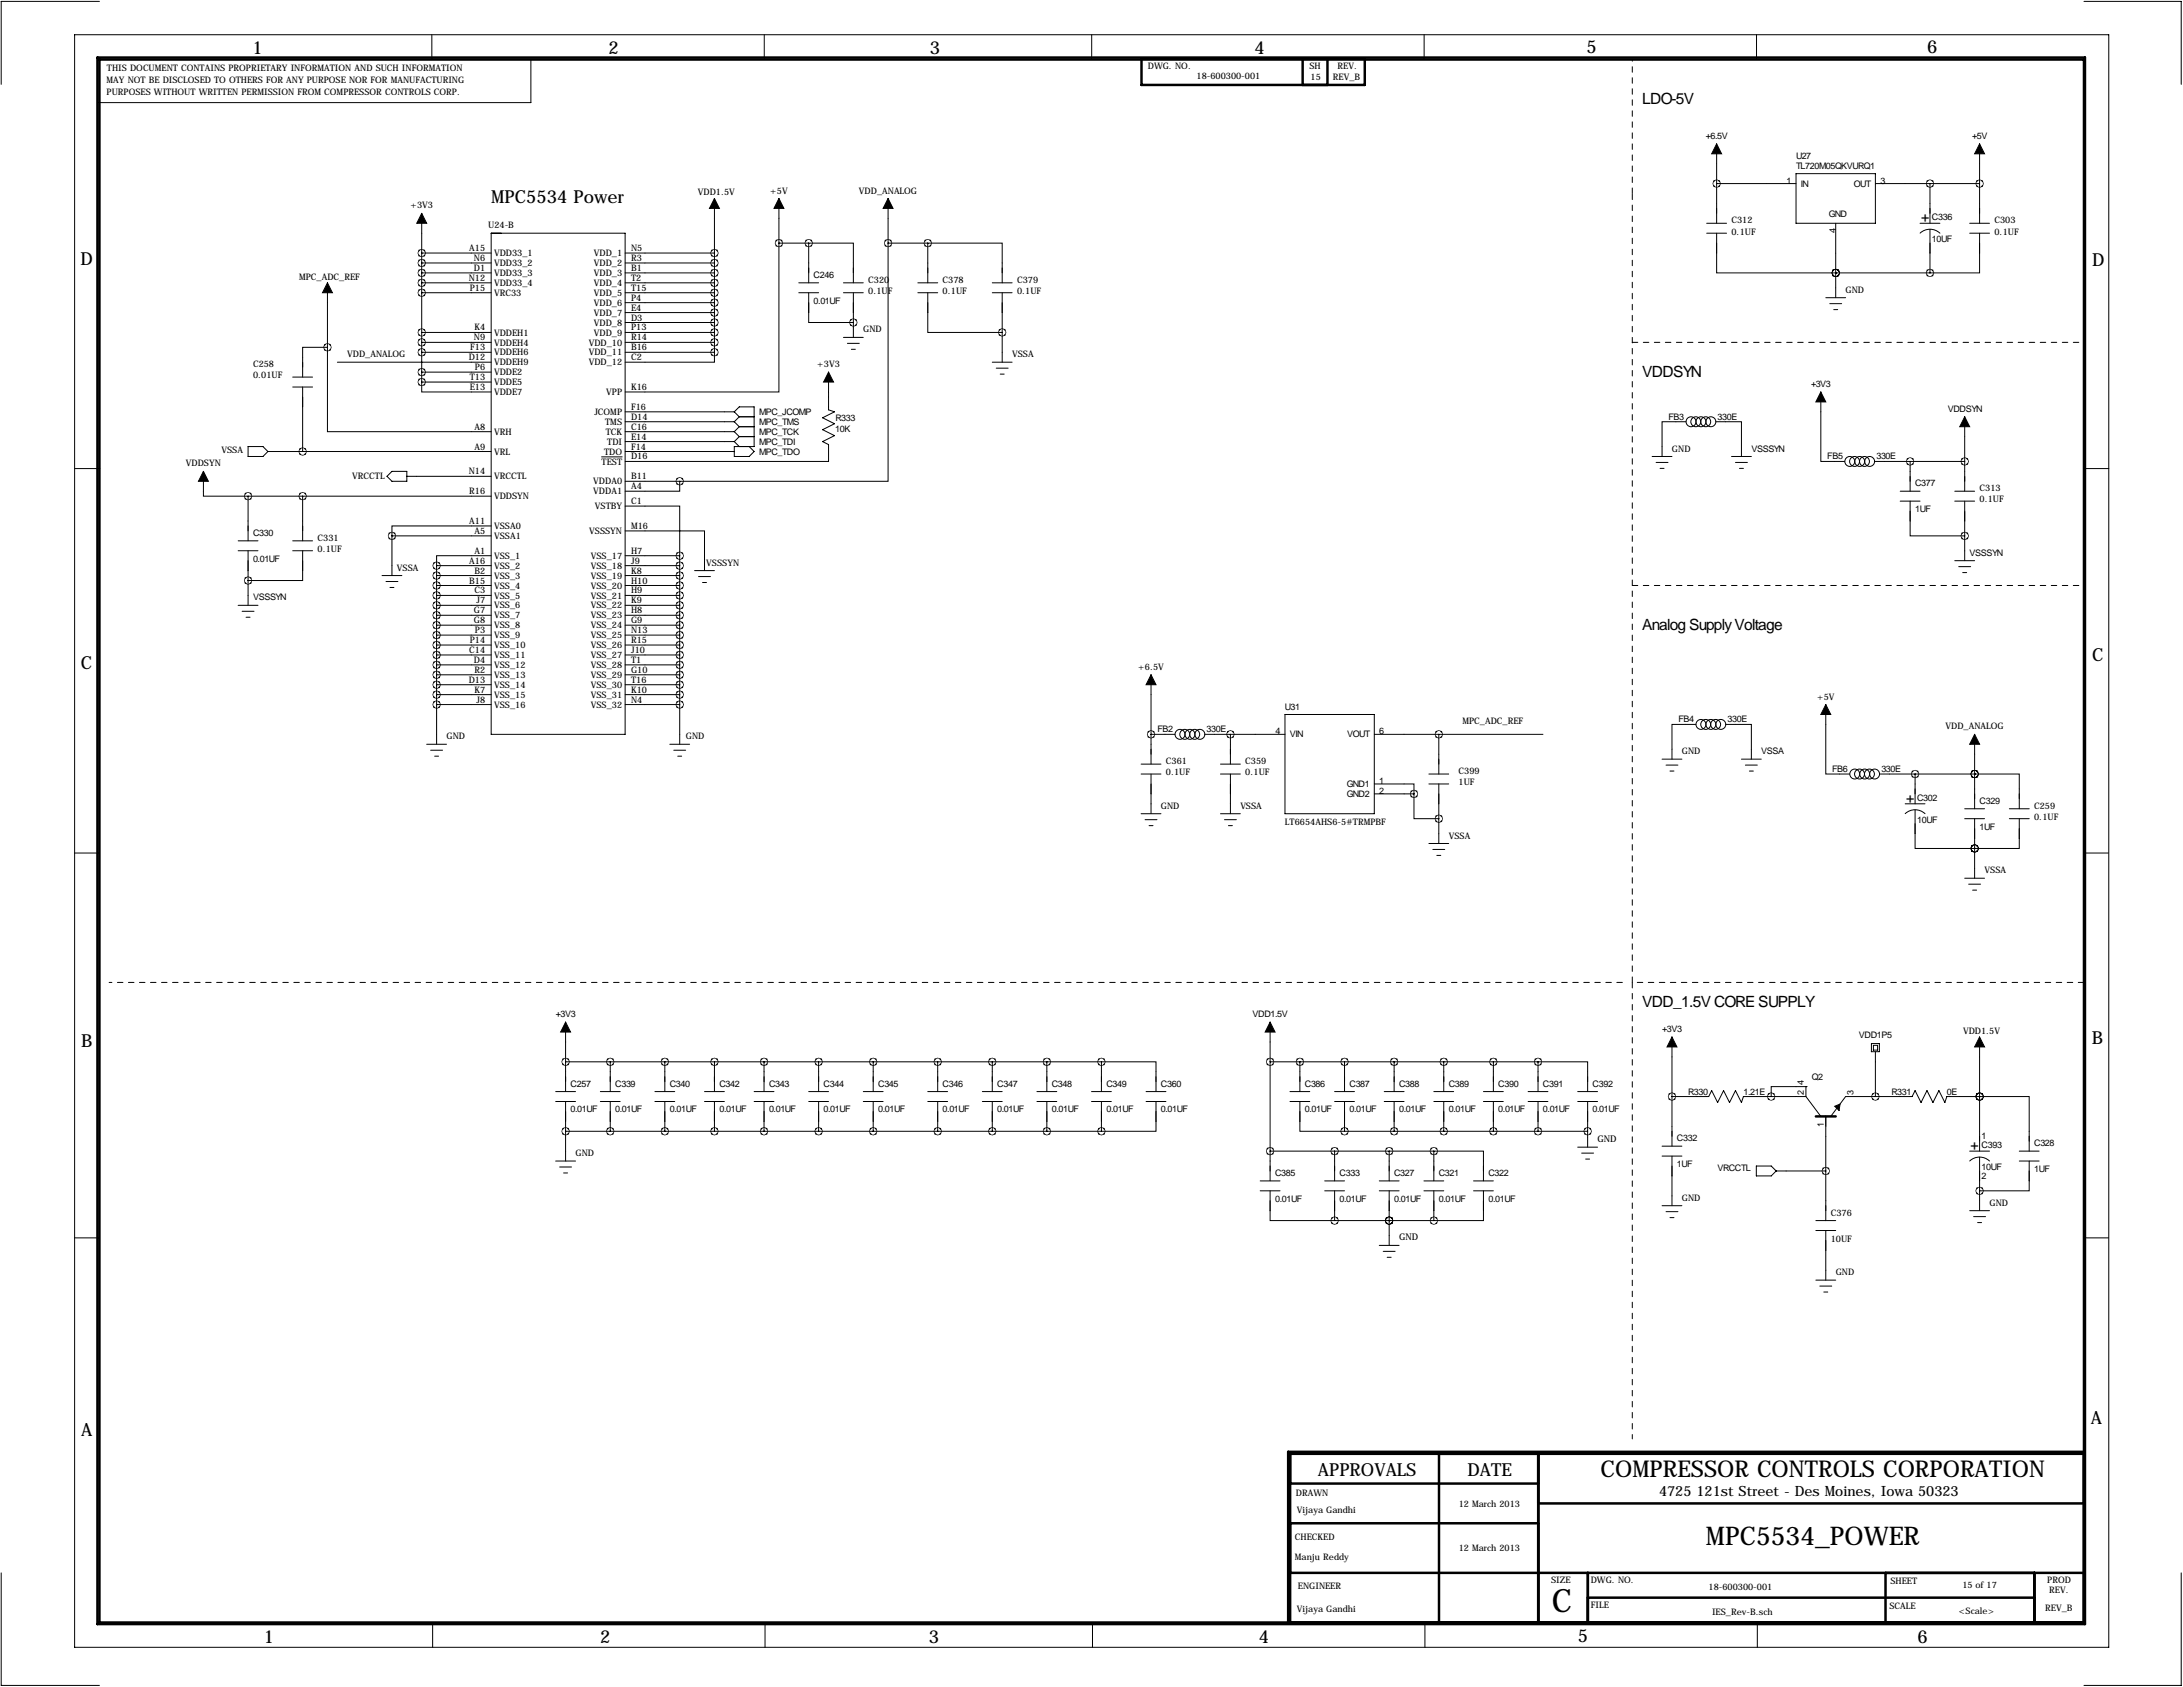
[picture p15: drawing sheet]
<svg xmlns="http://www.w3.org/2000/svg" width="559mm" height="432mm" viewBox="0 0 559 432" stroke-linecap="round" stroke-linejoin="round" font-family="sans-serif">
<defs><g id="words">
<text font-size="8.2" x="397.2" y="412.6">C</text>
<text font-size="6.6" x="436.7" y="395.5">MPC5534_POWER</text>
<text font-size="5.9" x="409.7" y="378">COMPRESSOR CONTROLS CORPORATION</text>
<g font-size="4.6">
<text x="64.6" y="13.7">1</text>
<text x="155.8" y="13.7">2</text>
<text x="238" y="13.7">3</text>
<text x="321.1" y="13.7">4</text>
<text x="406.1" y="13.5">5</text>
<text x="493.3" y="13.5">6</text>
<text x="125.7" y="52.1">MPC5534 Power</text>
<text x="20.6" y="67.9">D</text>
<text x="535.6" y="68.1">D</text>
<text x="20.7" y="171.1">C</text>
<text x="535.5" y="169.2">C</text>
<text x="20.8" y="268.1">B</text>
<text x="535.4" y="267.2">B</text>
<text x="535.2" y="364.5">A</text>
<text x="20.8" y="367.5">A</text>
<text x="337.3" y="377.7">APPROVALS</text>
<text x="375.7" y="377.7">DATE</text>
<text x="67.5" y="420.6">1</text>
<text x="153.6" y="420.6">2</text>
<text x="237.8" y="420.6">3</text>
<text x="322.2" y="420.5">4</text>
<text x="403.9" y="420.4">5</text>
<text x="490.9" y="420.6">6</text>
</g>
<g font-size="4">
<text x="420.4" y="26.7">LDO-5V</text>
<text x="420.4" y="96.5">VDDSYN</text>
<text x="420.4" y="161.3">Analog Supply Voltage</text>
<text x="420.4" y="257.8">VDD_1.5V CORE SUPPLY</text>
</g>
<g font-size="3.6">
<text x="491.7" y="56.9">+</text>
<text x="487.9" y="205.5">+</text>
<text x="504.4" y="294.4">+</text>
<text x="424.7" y="383">4725 121st Street - Des Moines, Iowa 50323</text>
</g>
<g font-size="2.4">
<text x="408.9" y="292.4">GND</text>
<text x="358.1" y="317.5">GND</text>
</g>
<g font-size="2.3">
<text x="293.8" y="17.6">DWG. NO.</text>
<text x="335.2" y="17.7">SH</text>
<text x="342.4" y="17.8">REV.</text>
<text x="27.3" y="21.1">MAY NOT BE DISCLOSED TO OTHERS FOR ANY PURPOSE NOR FOR MANUFACTURING</text>
<text x="27.4" y="18.3">THIS DOCUMENT CONTAINS PROPRIETARY INFORMATION AND SUCH INFORMATION</text>
<text x="306.3" y="20.1">18-600300-001</text>
<text x="335.5" y="20.4">15</text>
<text x="341.2" y="20.4">REV_B</text>
<text x="27.3" y="24.2">PURPOSES WITHOUT WRITTEN PERMISSION FROM COMPRESSOR CONTROLS CORP.</text>
<text x="436.7" y="35.6">+6.5V</text>
<text x="504.8" y="35.6">+5V</text>
<text x="459.7" y="40.6">U27</text>
<text x="457.3" y="47">1</text>
<text x="459.7" y="43.2">TL720M05QKVURQ1</text>
<text x="461" y="47.8">IN</text>
<text x="474.6" y="47.8">OUT</text>
<text x="481.3" y="47">3</text>
<text x="105.1" y="53.3">+3V3</text>
<text x="178.6" y="50">VDD1.5V</text>
<text x="197.2" y="49.5">+5V</text>
<text x="219.9" y="49.5">VDD_ANALOG</text>
<text x="125" y="58.4">U24-B</text>
<text x="443.2" y="57.1">C312</text>
<text x="468.1" y="55.6">GND</text>
<text x="469.9" y="59.6" transform="rotate(-90 469.9 59.6)">4</text>
<text x="494.5" y="56.4">C336</text>
<text x="510.5" y="57.1">C303</text>
<text x="120.1" y="64.3">A15</text>
<text x="126.5" y="65.6">VDD33_1</text>
<text x="152" y="65.6">VDD_1</text>
<text x="161.5" y="64.3">N5</text>
<text x="443.2" y="60">0.1UF</text>
<text x="494.5" y="62">10UF</text>
<text x="510.5" y="60">0.1UF</text>
<text x="76.6" y="71.6">MPC_ADC_REF</text>
<text x="120" y="71.9">N12</text>
<text x="121.3" y="66.8">N6</text>
<text x="121.3" y="69.3">D1</text>
<text x="126.5" y="68.1">VDD33_2</text>
<text x="126.5" y="70.7">VDD33_3</text>
<text x="152" y="68.1">VDD_2</text>
<text x="152" y="70.7">VDD_3</text>
<text x="161.5" y="66.8">R3</text>
<text x="161.5" y="69.3">B1</text>
<text x="161.5" y="71.9">T2</text>
<text x="208.3" y="71.1">C246</text>
<text x="120.3" y="74.4">P15</text>
<text x="126.5" y="73.2">VDD33_4</text>
<text x="126.5" y="75.7">VRC33</text>
<text x="152" y="73.2">VDD_4</text>
<text x="152" y="75.7">VDD_5</text>
<text x="161.5" y="74.4">T15</text>
<text x="161.5" y="77">P4</text>
<text x="208.3" y="77.7">0.01UF</text>
<text x="222.2" y="72.4">C320</text>
<text x="222.2" y="75.3">0.1UF</text>
<text x="241.3" y="72.4">C378</text>
<text x="241.3" y="75.3">0.1UF</text>
<text x="260.3" y="72.4">C379</text>
<text x="260.3" y="75.3">0.1UF</text>
<text x="472.4" y="74.9">GND</text>
<text x="152" y="78.3">VDD_6</text>
<text x="152" y="80.8">VDD_7</text>
<text x="152" y="83.4">VDD_8</text>
<text x="161.5" y="79.5">E4</text>
<text x="161.5" y="82">D3</text>
<text x="120.4" y="89.7">F13</text>
<text x="121.3" y="87.1">N9</text>
<text x="121.4" y="84.6">K4</text>
<text x="126.5" y="85.9">VDDEH1</text>
<text x="126.5" y="88.4">VDDEH4</text>
<text x="150.7" y="88.4">VDD_10</text>
<text x="152" y="85.9">VDD_9</text>
<text x="161.5" y="84.6">P13</text>
<text x="161.5" y="87.1">R14</text>
<text x="161.5" y="89.7">B16</text>
<text x="221" y="85.1">GND</text>
<text x="64.8" y="94">C258</text>
<text x="88.9" y="91.4">VDD_ANALOG</text>
<text x="120" y="92.2">D12</text>
<text x="121.6" y="94.7">P6</text>
<text x="126.5" y="91">VDDEH6</text>
<text x="126.5" y="93.5">VDDEH9</text>
<text x="150.7" y="91">VDD_11</text>
<text x="150.7" y="93.5">VDD_12</text>
<text x="161.5" y="92.2">C2</text>
<text x="209.2" y="94">+3V3</text>
<text x="259.1" y="91.4">VSSA</text>
<text x="64.8" y="96.9">0.01UF</text>
<text x="120.3" y="97.3">T13</text>
<text x="120.3" y="99.8">E13</text>
<text x="126.5" y="96.1">VDDE2</text>
<text x="126.5" y="98.6">VDDE5</text>
<text x="126.5" y="101.1">VDDE7</text>
<text x="155.2" y="101.1">VPP</text>
<text x="161.5" y="99.8">K16</text>
<text x="463.6" y="99.1">+3V3</text>
<text x="152.1" y="106.2">JCOMP</text>
<text x="161.5" y="107.4">D14</text>
<text x="161.5" y="104.9">F16</text>
<text x="194.3" y="106.2">MPC_JCOMP</text>
<text x="213.9" y="107.7">R333</text>
<text x="427.1" y="107.4">FB3</text>
<text x="439.7" y="107.4">330E</text>
<text x="498.6" y="105.4">VDDSYN</text>
<text x="121.4" y="110">A8</text>
<text x="126.5" y="111.3">VRH</text>
<text x="154.9" y="108.8">TMS</text>
<text x="155" y="111.3">TCK</text>
<text x="155.4" y="113.8">TDI</text>
<text x="161.5" y="112.5">E14</text>
<text x="161.5" y="110">C16</text>
<text x="194.3" y="108.7">MPC_TMS</text>
<text x="194.3" y="111.3">MPC_TCK</text>
<text x="194.3" y="113.8">MPC_TDI</text>
<text x="213.8" y="110.7">10K</text>
<text x="47.6" y="119.4">VDDSYN</text>
<text x="56.7" y="115.9">VSSA</text>
<text x="121.4" y="115.1">A9</text>
<text x="126.5" y="116.4">VRL</text>
<text x="154" y="118.9">TEST</text>
<text x="154.6" y="116.4">TDO</text>
<text x="161.5" y="115.1">F14</text>
<text x="161.5" y="117.6">D16</text>
<text x="194.3" y="116.3">MPC_TDO</text>
<text x="428" y="115.6">GND</text>
<text x="448.3" y="115.6">VSSSYN</text>
<text x="467.7" y="117.6">FB5</text>
<text x="480.3" y="117.6">330E</text>
<text x="90.2" y="122.7">VRCCTL</text>
<text x="120" y="121.4">N14</text>
<text x="126.5" y="122.7">VRCCTL</text>
<text x="151.9" y="124">VDDA0</text>
<text x="161.5" y="122.7">B11</text>
<text x="161.5" y="125.2">A4</text>
<text x="490.2" y="124.5">C377</text>
<text x="506.7" y="125.7">C313</text>
<text x="120.1" y="126.5">R16</text>
<text x="126.5" y="127.8">VDDSYN</text>
<text x="151.9" y="126.5">VDDA1</text>
<text x="152.3" y="130.3">VSTBY</text>
<text x="161.5" y="129">C1</text>
<text x="490.2" y="131.1">1UF</text>
<text x="506.7" y="128.6">0.1UF</text>
<text x="64.8" y="137.2">C330</text>
<text x="120.1" y="134.1">A11</text>
<text x="121.4" y="136.7">A5</text>
<text x="126.5" y="135.4">VSSA0</text>
<text x="126.5" y="138">VSSA1</text>
<text x="150.8" y="136.7">VSSSYN</text>
<text x="161.5" y="135.4">M16</text>
<text x="64.8" y="143.8">0.01UF</text>
<text x="81.3" y="138.4">C331</text>
<text x="81.3" y="141.3">0.1UF</text>
<text x="121.4" y="141.7">A1</text>
<text x="126.5" y="143">VSS_1</text>
<text x="151.2" y="143">VSS_17</text>
<text x="161.5" y="141.7">H7</text>
<text x="504.2" y="142.2">VSSSYN</text>
<text x="101.6" y="146.1">VSSA</text>
<text x="120.1" y="144.3">A16</text>
<text x="120.1" y="149.4">B15</text>
<text x="121.4" y="146.8">B2</text>
<text x="126.5" y="145.6">VSS_2</text>
<text x="126.5" y="148.1">VSS_3</text>
<text x="151.2" y="145.6">VSS_18</text>
<text x="151.2" y="148.1">VSS_19</text>
<text x="161.5" y="144.3">J9</text>
<text x="161.5" y="146.8">K8</text>
<text x="161.5" y="149.4">H10</text>
<text x="180.8" y="144.8">VSSSYN</text>
<text x="64.8" y="153.7">VSSSYN</text>
<text x="121.4" y="151.9">C3</text>
<text x="122" y="154.4">J7</text>
<text x="126.5" y="150.7">VSS_4</text>
<text x="126.5" y="153.2">VSS_5</text>
<text x="126.5" y="155.7">VSS_6</text>
<text x="151.2" y="150.7">VSS_20</text>
<text x="151.2" y="153.2">VSS_21</text>
<text x="151.2" y="155.7">VSS_22</text>
<text x="161.5" y="151.9">H9</text>
<text x="161.5" y="154.4">K9</text>
<text x="121.3" y="157">G7</text>
<text x="121.3" y="159.5">G8</text>
<text x="126.5" y="158.3">VSS_7</text>
<text x="126.5" y="160.8">VSS_8</text>
<text x="151.2" y="158.3">VSS_23</text>
<text x="151.2" y="160.8">VSS_24</text>
<text x="161.5" y="157">H8</text>
<text x="161.5" y="159.5">G9</text>
<text x="120.1" y="167.1">C14</text>
<text x="120.3" y="164.6">P14</text>
<text x="121.6" y="162.1">P3</text>
<text x="126.5" y="163.4">VSS_9</text>
<text x="126.5" y="165.9">VSS_10</text>
<text x="151.2" y="163.4">VSS_25</text>
<text x="151.2" y="165.9">VSS_26</text>
<text x="161.5" y="162.1">N13</text>
<text x="161.5" y="164.6">R15</text>
<text x="161.5" y="167.1">J10</text>
<text x="121.3" y="169.7">D4</text>
<text x="121.4" y="172.2">R2</text>
<text x="126.5" y="168.4">VSS_11</text>
<text x="126.5" y="171">VSS_12</text>
<text x="126.5" y="173.5">VSS_13</text>
<text x="151.2" y="168.4">VSS_27</text>
<text x="151.2" y="171">VSS_28</text>
<text x="151.2" y="173.5">VSS_29</text>
<text x="161.5" y="169.7">T1</text>
<text x="161.5" y="172.2">G10</text>
<text x="291.3" y="171.5">+6.5V</text>
<text x="120" y="174.8">D13</text>
<text x="121.4" y="177.3">K7</text>
<text x="122" y="179.8">J8</text>
<text x="126.5" y="176.1">VSS_14</text>
<text x="126.5" y="178.6">VSS_15</text>
<text x="151.2" y="176.1">VSS_30</text>
<text x="151.2" y="178.6">VSS_31</text>
<text x="161.5" y="174.8">T16</text>
<text x="161.5" y="177.3">K10</text>
<text x="161.5" y="179.8">N4</text>
<text x="465.1" y="179.1">+5V</text>
<text x="126.5" y="181.1">VSS_16</text>
<text x="151.2" y="181.1">VSS_32</text>
<text x="328.9" y="181.6">U31</text>
<text x="374.3" y="185.4">MPC_ADC_REF</text>
<text x="429.6" y="184.9">FB4</text>
<text x="442.2" y="184.9">330E</text>
<text x="114.3" y="189.2">GND</text>
<text x="175.6" y="189.2">GND</text>
<text x="296.3" y="187.5">FB2</text>
<text x="308.9" y="187.5">330E</text>
<text x="326.5" y="188">4</text>
<text x="330.2" y="188.7">VIN</text>
<text x="344.9" y="188.7">VOUT</text>
<text x="353.1" y="188">6</text>
<text x="498" y="186.7">VDD_ANALOG</text>
<text x="298.4" y="195.6">C361</text>
<text x="318.8" y="195.6">C359</text>
<text x="430.5" y="193">GND</text>
<text x="450.8" y="193">VSSA</text>
<text x="469" y="197.6">FB6</text>
<text x="481.6" y="197.6">330E</text>
<text x="298.4" y="198.5">0.1UF</text>
<text x="318.8" y="198.5">0.1UF</text>
<text x="344.7" y="204">GND2</text>
<text x="344.7" y="201.4">GND1</text>
<text x="353.1" y="203.2">2</text>
<text x="353.1" y="200.7">1</text>
<text x="373.4" y="198.1">C399</text>
<text x="373.4" y="201">1UF</text>
<text x="297.2" y="207">GND</text>
<text x="317.5" y="207">VSSA</text>
<text x="490.7" y="205">C302</text>
<text x="506.7" y="205.7">C329</text>
<text x="520.7" y="207">C259</text>
<text x="520.7" y="209.9">0.1UF</text>
<text x="328.9" y="211.2">LT6654AHS6-5#TRMPBF</text>
<text x="370.8" y="214.6">VSSA</text>
<text x="490.7" y="210.6">10UF</text>
<text x="506.7" y="212.4">1UF</text>
<text x="508" y="223.5">VSSA</text>
<text x="142.3" y="260.3">+3V3</text>
<text x="320.6" y="260.3">VDD1.5V</text>
<text x="425.5" y="264.2">+3V3</text>
<text x="475.8" y="265.7">VDD1P5</text>
<text x="502.5" y="264.7">VDD1.5V</text>
<text x="146" y="278.1">C257</text>
<text x="157.5" y="278.1">C339</text>
<text x="171.4" y="278.1">C340</text>
<text x="184.1" y="278.1">C342</text>
<text x="196.8" y="278.1">C343</text>
<text x="210.8" y="278.1">C344</text>
<text x="224.8" y="278.1">C345</text>
<text x="241.3" y="278.1">C346</text>
<text x="255.3" y="278.1">C347</text>
<text x="269.2" y="278.1">C348</text>
<text x="283.2" y="278.1">C349</text>
<text x="297.2" y="278.1">C360</text>
<text x="334" y="278.1">C386</text>
<text x="345.4" y="278.1">C387</text>
<text x="358.1" y="278.1">C388</text>
<text x="370.8" y="278.1">C389</text>
<text x="383.5" y="278.1">C390</text>
<text x="395" y="278.1">C391</text>
<text x="407.7" y="278.1">C392</text>
<text x="432.1" y="280.2">R330</text>
<text x="446.3" y="280.2">1.21E</text>
<text x="461.8" y="280.2" transform="rotate(-90 461.8 280.2)">2</text>
<text x="461.8" y="277.6" transform="rotate(-90 461.8 277.6)">4</text>
<text x="463.8" y="276.4">Q2</text>
<text x="474.5" y="280.2" transform="rotate(-90 474.5 280.2)">3</text>
<text x="484.2" y="280.2">R331</text>
<text x="498.3" y="280.2">0E</text>
<text x="146" y="284.7">0.01UF</text>
<text x="157.5" y="284.7">0.01UF</text>
<text x="171.4" y="284.7">0.01UF</text>
<text x="184.1" y="284.7">0.01UF</text>
<text x="196.8" y="284.7">0.01UF</text>
<text x="210.8" y="284.7">0.01UF</text>
<text x="224.8" y="284.7">0.01UF</text>
<text x="241.3" y="284.7">0.01UF</text>
<text x="255.3" y="284.7">0.01UF</text>
<text x="269.2" y="284.7">0.01UF</text>
<text x="283.2" y="284.7">0.01UF</text>
<text x="297.2" y="284.7">0.01UF</text>
<text x="334" y="284.7">0.01UF</text>
<text x="345.4" y="284.7">0.01UF</text>
<text x="358.1" y="284.7">0.01UF</text>
<text x="370.8" y="284.7">0.01UF</text>
<text x="383.5" y="284.7">0.01UF</text>
<text x="395" y="284.7">0.01UF</text>
<text x="407.7" y="284.7">0.01UF</text>
<text x="429.3" y="292.1">C332</text>
<text x="466.9" y="288.5" transform="rotate(-90 466.9 288.5)">1</text>
<text x="507.2" y="291.6">1</text>
<text x="507.2" y="293.9">C393</text>
<text x="520.7" y="293.4">C328</text>
<text x="147.3" y="295.9">GND</text>
<text x="429.3" y="298.7">1UF</text>
<text x="439.6" y="299.7">VRCCTL</text>
<text x="507.2" y="299.5">10UF</text>
<text x="520.7" y="300">1UF</text>
<text x="326.4" y="301">C385</text>
<text x="342.9" y="301">C333</text>
<text x="356.9" y="301">C327</text>
<text x="368.3" y="301">C321</text>
<text x="381" y="301">C322</text>
<text x="507.2" y="301.8">2</text>
<text x="326.4" y="307.6">0.01UF</text>
<text x="342.9" y="307.6">0.01UF</text>
<text x="356.9" y="307.6">0.01UF</text>
<text x="368.3" y="307.6">0.01UF</text>
<text x="381" y="307.6">0.01UF</text>
<text x="430.5" y="307.3">GND</text>
<text x="468.6" y="311.1">C376</text>
<text x="509.3" y="308.6">GND</text>
<text x="468.6" y="317.8">10UF</text>
<text x="469.9" y="326.4">GND</text>
<text x="331.7" y="383">DRAWN</text>
<text x="332" y="387.3">Vijaya Gandhi</text>
<text x="373.4" y="385.6">12 March 2013</text>
<text x="331.5" y="394.2">CHECKED</text>
<text x="331.5" y="399.3">Manju Reddy</text>
<text x="373.4" y="397">12 March 2013</text>
<text x="332.2" y="406.7">ENGINEER</text>
<text x="397.1" y="405.1">SIZE</text>
<text x="407.2" y="405.1">DWG. NO.</text>
<text x="437.3" y="407">18-600300-001</text>
<text x="483.9" y="405.4">SHEET</text>
<text x="502.3" y="406.4">15 of 17</text>
<text x="524.1" y="405.1">PROD</text>
<text x="524.6" y="407.7">REV.</text>
<text x="332" y="412.5">Vijaya Gandhi</text>
<text x="407.2" y="411.5">FILE</text>
<text x="438.3" y="413.3">IES_Rev-B.sch</text>
<text x="483.7" y="411.7">SCALE</text>
<text x="501.4" y="413">&lt;Scale&gt;</text>
<text x="523.6" y="412.3">REV_B</text>
</g>
</g></defs>
<g fill="none" stroke="#000" stroke-width=".26">
<path d="M19.1 8.9h520.7v412.7h-520.7zM25.5 .4h-25.2v21.2M110.5 8.9v6.3M143.1 15.2h-7.2v11.1h-110.9M195.6 8.9v6.3M279.5 8.9v6.3M364.5 8.9v6.3M449.6 8.9v6.3M533.5 .4h24.8v21.2M439.4 36.8v20.3M506.7 36.8v20.3M107.9 54.6v43.2"/>
<path d="M125.7 59.7h34.3v128.3h-34.3zM182.9 50.8v39.4M199.4 50.8v11.4M227.3 50.8v11.4M436.9 57.1h5.1M436.9 59.7h5.1M439.4 59.7v10.1h30.5M439.4 47h20.3M459.7 44.4h20.4v12.7h-20.4zM469.9 57.1v19.1M480.1 47h26.6M491.5 57.1h5.1"/>
<path d="M491.5 59.7a3.7 3.7 0 0 1 5.1 0M494 47v10.1M494 58.7v11.1M504.2 57.1h5.1M504.2 59.7h5.1M506.7 59.7v10.1h-12.7M83.8 72.4v16.5M107.9 74.9h17.8M107.9 72.4h17.8M107.9 64.8h17.8M107.9 67.3h17.8M107.9 69.8h17.8"/>
<path d="M160 72.4h22.9M160 74.9h22.9M160 64.8h22.9M160 67.3h22.9M160 69.8h22.9M160 77.5h22.9M199.4 62.2v38.1h-39.4M199.4 62.2h7.6M204.5 72.4h5M204.5 74.9h5M207 62.2h11.4v10.2M207 74.9v7.7h11.4"/>
<path d="M207 62.2v10.2M215.9 72.4h5.1M215.9 74.9h5.1M218.4 74.9v11.5M227.3 62.2v61h-53.3M227.3 62.2h10.2M234.9 72.4h5.1M234.9 74.9h5.1M237.5 62.2h19v10.2M237.5 74.9v10.2h19M237.5 62.2v10.2M254 72.4h5.1"/>
<path d="M254 74.9h5.1M256.5 74.9v17.8M467.4 76.2h5M468.4 77.7h3M469.4 79.2h1M469.9 69.8h.1M469.9 69.8h24.1M74.9 96.5h5.1M74.9 99.1h5.1M77.5 99.1v16.5M83.8 88.9h-6.3v7.6M83.8 88.9v21.6h41.9"/>
<path d="M86.4 92.7h39.3M107.9 97.8v2.5h17.8M107.9 85.1h17.8M107.9 87.6h17.8M107.9 90.2h17.8M107.9 95.2h17.8M107.9 97.8h17.8M160 80h22.9M160 82.6h22.9M160 85.1h22.9M160 87.6h22.9M160 90.2h22.9"/>
<path d="M182.9 90.2v2.5h-22.9M212.1 95.2v9.7l1.5 .5-3 1.5 3 1.6-3 1.5 3 1.5-3 1.5 1.5 .8v4.3h-52.1M215.9 86.4h5.1M216.9 87.9h3.1M217.9 89.4h1M254 92.7h5.1M255 94.2h3.1M256 95.8h1M19.2 119.9h6.4M63.5 114.3h3.8l1.3 1.3-1.3 1.2h-3.8zM68.6 115.6h57.1M154 116.9h5.3"/>
<path d="M160 107.9h28M160 113h28M160 115.6h28M160 110.5h28M160 105.4h28M188 105.4l1.2-1.3h3.8v10.2h-5v2.5h3.8l1.2-1.2-1.2-1.3M188 107.9l1.2 1.3M188 110.5l1.2 1.3M188 113l1.2 1.3M188 105.4l1.2 1.3M189.2 109.2h3.8M189.2 106.7h3.8"/>
<path d="M189.2 106.7l-1.2 1.2M189.2 111.8h3.8M189.2 109.2l-1.2 1.3M189.2 111.8l-1.2 1.2M422.9 116.8h5.1M423.9 118.4h3.1M424.9 119.9h1.1M431.5 107.9h-6.1v8.9M439.2 107.9h6.6v8.9M443.2 116.8h5.1M444.2 118.4h3.1M445.3 119.9h1"/>
<path d="M466.1 100.3v17.8h6.1M479.8 118.1h23.1M488.9 118.1v7.6M502.9 106.7v19M533.4 119.9h6.4M52.1 120.6v6.4h11.4M61 138.4h5M63.5 127h62.2M63.5 127v11.4M74.9 138.4h5.1M77.5 127v11.4M99.1 121.9l1.2-1.3h3.8v2.6h-3.8z"/>
<path d="M100.3 137.2h25.4M100.3 137.2v10.1M104.1 121.9h21.6M125.7 134.6h-25.4v2.6M160 135.9h20.3v10.1M160 129.5h14v12.7M160 123.2h14M174 123.2v2.5h-14M486.4 125.7h5.1M486.4 128.3h5.1M488.9 128.3v8.9h14M500.4 125.7h5.1"/>
<path d="M500.4 128.3h5.1M502.9 128.3v15.2M61 154.9h5M61 141h5M62 156.5h3M63 158h1M63.5 141v13.9M74.9 141h5.1M77.5 141v7.6h-14M97.8 147.3h5.1M98.8 148.8h3.1M99.8 150.4h1"/>
<path d="M111.8 144.8h13.9M111.8 147.3h13.9M111.8 149.9h13.9M111.8 152.4h13.9M111.8 154.9h13.9M111.8 157.5h13.9M111.8 144.8v45.7M125.7 142.2h-13.9v2.6M160 142.2h14M160 144.8h14M160 147.3h14M160 149.9h14"/>
<path d="M160 152.4h14M160 154.9h14M160 157.5h14M174 142.2v48.3M177.8 146h5.1M178.8 147.6h3.1M179.8 149.1h1M500.4 143.5h5.1M501.4 145h3M502.4 146.6h1M111.8 160h13.9M111.8 162.6h13.9"/>
<path d="M111.8 165.1h13.9M111.8 167.6h13.9M111.8 170.2h13.9M111.8 172.7h13.9M111.8 175.3h13.9M111.8 177.8h13.9M160 160h14M160 162.6h14M160 165.1h14M160 167.6h14M160 170.2h14M160 172.7h14"/>
<path d="M160 175.3h14M160 177.8h14M294.6 172.7v22.9M109.2 190.5h5.1M110.2 192h3.1M111.3 193.5h1M111.8 180.3h13.9M160 180.3h14M171.4 190.5h5.1M172.5 192h3M173.5 193.5h1M292.1 198.1h5.1"/>
<path d="M292.1 195.6h5.1M294.6 188h6.1M294.6 198.1v10.2M308.4 188h20.5M312.4 198.1h5.1M312.4 195.6h5.1M315 188v7.6M315 198.1v10.2M328.9 182.9h22.9v25.4h-22.9zM351.8 188h43.2M365.8 198.1h5M368.3 188v10.1"/>
<path d="M425.4 194.3h5.1M426.5 195.8h3M427.5 197.4h1M434.1 185.4h-6.1v8.9M441.7 185.4h6.6v8.9M445.8 194.3h5M446.8 195.8h3M447.8 197.4h1M467.4 180.3v17.8h6.1M481.1 198.1h24.4M490.2 198.1v7.6M505.5 198.1h11.4v8.9"/>
<path d="M505.5 198.1h.1M505.5 188v19M19 218.3h6.5M292.1 208.3h5.1M293.1 209.8h3.1M294.1 211.3h1M312.4 208.3h5.1M313.4 209.8h3.1M314.5 211.3h1M351.8 200.7h10.1v2.5M351.8 203.2h10.1M361.9 203.2v6.3h6.4"/>
<path d="M365.8 200.7h5M365.8 215.9h5M366.8 217.4h3M367.8 218.9h1M368.3 200.7v15.2M487.7 205.7h5.1M487.7 208.3a3.7 3.7 0 0 1 5.1 0M490.2 207.3v9.9h15.3M502.9 207h5.1M502.9 209.5h5.1M505.5 217.2h.1M505.5 209.5v15.3"/>
<path d="M514.3 207h5.1M514.3 209.5h5.1M516.9 209.5v7.7h-11.4M533.3 218.3h6.4M502.9 224.8h5.1M503.9 226.3h3.1M505 227.8h1M142.2 279.4h5.1M144.8 261.6v17.8M144.8 271.8h137.1M153.7 279.4h5M156.2 271.8v7.6"/>
<path d="M167.6 279.4h5.1M170.2 271.8v7.6M180.3 279.4h5.1M182.9 271.8v7.6M193 279.4h5.1M195.6 271.8v7.6M207 279.4h5.1M209.5 271.8v7.6M221 279.4h5.1M223.5 271.8v7.6M237.5 279.4h5.1M240 271.8v7.6"/>
<path d="M251.5 279.4h5M254 271.8v7.6M265.4 279.4h5.1M268 271.8v7.6M279.4 279.4h5.1M281.9 271.8h14v7.6M281.9 271.8v7.6M293.4 279.4h5M325.1 261.6v40.7M325.1 271.8h68.6M330.2 279.4h5.1M332.7 271.8v7.6"/>
<path d="M341.6 279.4h5.1M344.2 271.8v7.6M354.3 279.4h5.1M356.9 271.8v7.6M367 279.4h5.1M369.6 271.8v7.6M379.7 279.4h5.1M382.3 271.8v7.6M391.2 279.4h5M393.7 271.8h12.7v7.6M393.7 271.8v7.6M403.9 279.4h5"/>
<path d="M428 265.4v28M462.3 278.1h.1M462.3 278.1h-8.9v2.6M462.3 278.1v2.6M479 269.2h2.1v-2.1h-2.1v2.1M479.5 268.8h1.1v-1.2h-1v1.2M480.1 269.2v11.5M506.7 265.4v29.2M142.2 281.9h5.1M142.2 297.2h5.1M143.3 298.7h3M144.8 289.6h11.4"/>
<path d="M144.8 281.9v15.3M153.7 281.9h5M156.2 281.9v7.7M156.2 289.6h125.7M167.6 281.9h5.1M170.2 281.9v7.7M180.3 281.9h5.1M182.9 281.9v7.7M193 281.9h5.1M195.6 281.9v7.7M207 281.9h5.1M209.5 281.9v7.7"/>
<path d="M221 281.9h5.1M223.5 281.9v7.7M237.5 281.9h5.1M240 281.9v7.7M251.5 281.9h5M254 281.9v7.7M265.4 281.9h5.1M268 281.9v7.7M279.4 281.9h5.1M281.9 281.9v7.7M293.4 281.9h5M295.9 281.9v7.7h-14"/>
<path d="M325.1 294.6h41.9M330.2 281.9h5.1M332.7 281.9v7.7h11.5M341.6 281.9h5.1M341.6 294.6v7.7M344.2 281.9v7.7M344.2 289.6h62.2M354.3 281.9h5.1M355.6 294.6v7.7M356.9 281.9v7.7M367 294.6h12.7v7.7M367 281.9h5.1"/>
<path d="M367 294.6v7.7M369.6 281.9v7.7M379.7 281.9h5.1M382.3 281.9v7.7M391.2 281.9h5M393.7 281.9v7.7M403.9 281.9h5M403.9 293.6h5M404.9 295.1h3M405.9 296.7h1M406.4 281.9v11.7M425.4 293.4h5.1"/>
<path d="M425.4 295.9h5.1M428 280.7h9.4l.7-1.6 1.6 3.1 1.5-3.1 1.5 3.1 1.5-3.1 1.6 3.1 .5-1.5h16M428 295.9v12.7M449.6 298.4h3.8l1.3 1.3-1.3 1.3h-3.8zM454.7 299.7h12.7M462.3 280.7l3.8 5.1M467.4 285.8v26.6M504.2 294.6h5.1M504.2 297.2a3.7 3.7 0 0 1 5.1 0M506.7 280.7h.1M506.7 280.7h12.7v13.9M506.7 296.2v13.7"/>
<path d="M506.7 280.7h-8.4l-.5 1.5-1.5-3.1-1.5 3.1-1.5-3.1-1.6 3.1-1.5-3.1-.7 1.6h-17.1l-3.8 5.1M516.9 294.6h5.1M516.9 297.2h5.1M519.4 297.2v7.6h-12.7M19 316.8h6.5M144.3 300.2h1M322.6 302.3h5.1M322.6 304.8h5.1M325.1 304.8v7.6h16.5M339.1 302.3h5.1M339.1 304.8h5.1M341.6 312.4h25.4"/>
<path d="M341.6 304.8v7.6M353.1 302.3h5M353.1 304.8h5M353.1 318.8h5M355.6 312.4h.1M355.6 304.8v14M364.5 302.3h5.1M364.5 304.8h5.1M367 304.8v7.6M377.2 302.3h5.1M377.2 304.8h5.1M379.7 304.8v7.6h-12.7"/>
<path d="M425.4 308.6h5.1M426.5 310.1h3M427.5 311.7h1M464.8 312.4h5.1M464.8 315h5.1M467.4 315v12.7M504.2 309.9h5.1M505.2 311.4h3.1M506.2 312.9h1M533.3 316.8h6.4M354.1 320.3h3M355.1 321.8h1"/>
<path d="M464.8 327.7h5.1M465.8 329.2h3.1M466.9 330.7h1M.3 402.6v28.8h25.2M110.7 415.3v6.3M195.8 415.3v6.3M279.7 415.3v6.3M364.7 415.3v6.3M449.8 415.3v6.3M558.3 402.6v28.8h-24.8"/>
<circle cx="432.9" cy="107.9" r="1.27"/>
<circle cx="434.1" cy="107.9" r="1.27"/>
<circle cx="435.4" cy="107.9" r="1.27"/>
<circle cx="436.6" cy="107.9" r="1.27"/>
<circle cx="437.9" cy="107.9" r="1.27"/>
<circle cx="473.5" cy="118.1" r="1.27"/>
<circle cx="474.7" cy="118.1" r="1.27"/>
<circle cx="476" cy="118.1" r="1.27"/>
<circle cx="477.3" cy="118.1" r="1.27"/>
<circle cx="478.6" cy="118.1" r="1.27"/>
<circle cx="302.1" cy="188" r="1.27"/>
<circle cx="303.3" cy="188" r="1.27"/>
<circle cx="304.6" cy="188" r="1.27"/>
<circle cx="305.8" cy="188" r="1.27"/>
<circle cx="307.1" cy="188" r="1.27"/>
<circle cx="435.4" cy="185.4" r="1.27"/>
<circle cx="436.6" cy="185.4" r="1.27"/>
<circle cx="437.9" cy="185.4" r="1.27"/>
<circle cx="439.2" cy="185.4" r="1.27"/>
<circle cx="440.5" cy="185.4" r="1.27"/>
<circle cx="474.8" cy="198.1" r="1.27"/>
<circle cx="476" cy="198.1" r="1.27"/>
<circle cx="477.3" cy="198.1" r="1.27"/>
<circle cx="478.5" cy="198.1" r="1.27"/>
<circle cx="479.9" cy="198.1" r="1.27"/>
</g>
<g fill="none" stroke="#000" stroke-width=".63">
<path d="M24.9 14.7h508.8v401h-508.8zM25.5 15.2h508v400.1h-508zM292.2 15h57.2v6.7h-57.2zM333.5 21.7v-6.7h6.3v6.7M464.8 285.8h5.1M330.3 379.7h63.5M368.4 372.1v43.2M393.8 372.1v43.2M533.5 372.1h-203.2v43.2M533.5 371.6h-203.8v43.7M330.3 389.9h63.5M393.8 384.8h139.7"/>
<path d="M330.3 402.6h203.2M406.5 402.6v12.7M406.5 408.9h114.3M482.7 402.6v12.7M520.8 402.6v12.7"/>
</g>
<path d="M417.8 49.5v-34.3M417.8 87.6h115.6M417.8 149.9h115.6M415.3 251.5h-387.4M417.8 251.5v-203.2M417.8 251.5v116.8M533.4 251.5h-115.6" fill="none" stroke="#000" stroke-width=".26" stroke-dasharray="1.4 1.4"/>
<g fill="#000" stroke="#000" stroke-width=".26">
<path d="M439.4 36.8l1.3 2.6h-2.6zM506.7 36.8l1.3 2.6h-2.5zM107.9 54.6l1.3 2.5h-2.5zM182.9 50.8l1.2 2.5h-2.5zM199.4 50.8l1.3 2.5h-2.6zM227.3 50.8l1.3 2.5h-2.5zM83.8 72.4l1.3 2.5h-2.6zM212.1 95.2l1.3 2.6h-2.6zM466.1 100.3l1.3 2.6h-2.6zM502.9 106.7l1.3 2.5h-2.6zM52.1 120.6l1.2 2.6h-2.5zM294.6 172.7l1.3 2.6h-2.5z"/>
<path d="M467.4 180.3l1.2 2.6h-2.5zM505.5 188l1.2 2.5h-2.5zM144.8 261.6l1.2 2.6h-2.5zM325.1 261.6l1.3 2.6h-2.6zM428 265.4l1.3 2.6h-2.6zM506.7 265.4l1.3 2.6h-2.5zM469.6 283.2l1.4-.6-.2 1.6z"/>
</g>
<path d="M156.1 271.8a.1 .1 0 0 0 .2 0 .1 .1 0 0 0-.2 0zM170.1 271.8a.07 .07 0 0 0 .1 0 .07 .07 0 0 0-.1 0zM182.8 271.8a.07 .07 0 0 0 .1 0 .07 .07 0 0 0-.1 0zM170.1 289.6a.07 .07 0 0 0 .1 0 .07 .07 0 0 0-.1 0zM182.8 289.6a.07 .07 0 0 0 .1 0 .07 .07 0 0 0-.1 0zM195.5 289.6a.07 .07 0 0 0 .1 0 .07 .07 0 0 0-.1 0zM195.5 271.8a.07 .07 0 0 0 .1 0 .07 .07 0 0 0-.1 0zM209.5 271.8a.07 .07 0 0 0 .1 0 .07 .07 0 0 0-.1 0zM209.5 289.6a.07 .07 0 0 0 .1 0 .07 .07 0 0 0-.1 0zM223.5 271.8a.07 .07 0 0 0 .1 0 .07 .07 0 0 0-.1 0zM223.5 289.6a.07 .07 0 0 0 .1 0 .07 .07 0 0 0-.1 0zM240 271.8a.07 .07 0 0 0 .1 0 .07 .07 0 0 0-.1 0zM240 289.6a.07 .07 0 0 0 .1 0 .07 .07 0 0 0-.1 0zM253.9 271.8a.1 .1 0 0 0 .2 0 .1 .1 0 0 0-.2 0zM253.9 289.6a.1 .1 0 0 0 .2 0 .1 .1 0 0 0-.2 0zM267.9 289.6a.07 .07 0 0 0 .1 0 .07 .07 0 0 0-.1 0zM281.9 289.6a.07 .07 0 0 0 .1 0 .07 .07 0 0 0-.1 0zM267.9 271.8a.07 .07 0 0 0 .1 0 .07 .07 0 0 0-.1 0zM325.1 271.8a.07 .07 0 0 0 .1 0 .07 .07 0 0 0-.1 0zM332.7 271.8a.07 .07 0 0 0 .1 0 .07 .07 0 0 0-.1 0zM344.1 271.8a.07 .07 0 0 0 .1 0 .07 .07 0 0 0-.1 0zM344.1 289.6a.07 .07 0 0 0 .1 0 .07 .07 0 0 0-.1 0zM356.8 289.6a.07 .07 0 0 0 .1 0 .07 .07 0 0 0-.1 0zM356.8 271.8a.07 .07 0 0 0 .1 0 .07 .07 0 0 0-.1 0zM369.5 271.8a.07 .07 0 0 0 .1 0 .07 .07 0 0 0-.1 0zM369.5 289.6a.07 .07 0 0 0 .1 0 .07 .07 0 0 0-.1 0zM382.2 271.8a.07 .07 0 0 0 .1 0 .07 .07 0 0 0-.1 0zM382.2 289.6a.07 .07 0 0 0 .1 0 .07 .07 0 0 0-.1 0zM393.6 271.8a.1 .1 0 0 0 .2 0 .1 .1 0 0 0-.2 0zM393.6 289.6a.1 .1 0 0 0 .2 0 .1 .1 0 0 0-.2 0zM406.3 289.6a.1 .1 0 0 0 .2 0 .1 .1 0 0 0-.2 0zM325.1 294.6a.07 .07 0 0 0 .1 0 .07 .07 0 0 0-.1 0zM341.6 312.4a.07 .07 0 0 0 .1 0 .07 .07 0 0 0-.1 0zM341.6 294.6a.07 .07 0 0 0 .1 0 .07 .07 0 0 0-.1 0zM355.5 312.4a.1 .1 0 0 0 .2 0 .1 .1 0 0 0-.2 0zM490.2 198.1a.07 .07 0 0 0 .1 0 .07 .07 0 0 0-.1 0zM505.4 198.1a.07 .07 0 0 0 .1 0 .07 .07 0 0 0-.1 0zM505.4 217.2a.07 .07 0 0 0 .1 0 .07 .07 0 0 0-.1 0zM439.4 47a.07 .07 0 0 0 .1 0 .07 .07 0 0 0-.1 0zM469.8 69.8a.1 .1 0 0 0 .2 0 .1 .1 0 0 0-.2 0zM506.7 47a.07 .07 0 0 0 .1 0 .07 .07 0 0 0-.1 0zM494 69.9a.07 .07 0 0 0 .1 0 .07 .07 0 0 0-.1 0zM494 47a.07 .07 0 0 0 .1 0 .07 .07 0 0 0-.1 0zM488.9 118.1a.07 .07 0 0 0 .1 0 .07 .07 0 0 0-.1 0zM502.9 118.1a.07 .07 0 0 0 .1 0 .07 .07 0 0 0-.1 0zM502.9 137.2a.07 .07 0 0 0 .1 0 .07 .07 0 0 0-.1 0zM144.7 271.8a.07 .07 0 0 0 .1 0 .07 .07 0 0 0-.1 0zM156.1 289.6a.1 .1 0 0 0 .2 0 .1 .1 0 0 0-.2 0zM453.3 280.7a.1 .1 0 0 0 .2 0 .1 .1 0 0 0-.2 0zM480 280.7a.07 .07 0 0 0 .1 0 .07 .07 0 0 0-.1 0zM467.3 299.7a.07 .07 0 0 0 .1 0 .07 .07 0 0 0-.1 0zM111.7 180.3a.07 .07 0 0 0 .1 0 .07 .07 0 0 0-.1 0zM111.7 177.8a.07 .07 0 0 0 .1 0 .07 .07 0 0 0-.1 0zM111.7 175.3a.07 .07 0 0 0 .1 0 .07 .07 0 0 0-.1 0zM111.7 172.7a.07 .07 0 0 0 .1 0 .07 .07 0 0 0-.1 0zM111.7 170.2a.07 .07 0 0 0 .1 0 .07 .07 0 0 0-.1 0zM111.7 167.6a.07 .07 0 0 0 .1 0 .07 .07 0 0 0-.1 0zM111.7 165.1a.07 .07 0 0 0 .1 0 .07 .07 0 0 0-.1 0zM111.7 162.6a.07 .07 0 0 0 .1 0 .07 .07 0 0 0-.1 0zM111.7 160a.07 .07 0 0 0 .1 0 .07 .07 0 0 0-.1 0zM111.7 157.5a.07 .07 0 0 0 .1 0 .07 .07 0 0 0-.1 0zM111.7 154.9a.07 .07 0 0 0 .1 0 .07 .07 0 0 0-.1 0zM111.7 152.4a.07 .07 0 0 0 .1 0 .07 .07 0 0 0-.1 0zM111.7 149.9a.07 .07 0 0 0 .1 0 .07 .07 0 0 0-.1 0zM111.7 147.3a.07 .07 0 0 0 .1 0 .07 .07 0 0 0-.1 0zM111.7 144.8a.07 .07 0 0 0 .1 0 .07 .07 0 0 0-.1 0zM173.9 180.3a.1 .1 0 0 0 .2 0 .1 .1 0 0 0-.2 0zM173.9 177.8a.1 .1 0 0 0 .2 0 .1 .1 0 0 0-.2 0zM173.9 175.3a.1 .1 0 0 0 .2 0 .1 .1 0 0 0-.2 0zM173.9 172.7a.1 .1 0 0 0 .2 0 .1 .1 0 0 0-.2 0zM173.9 170.2a.1 .1 0 0 0 .2 0 .1 .1 0 0 0-.2 0zM173.9 167.6a.1 .1 0 0 0 .2 0 .1 .1 0 0 0-.2 0zM173.9 165.1a.1 .1 0 0 0 .2 0 .1 .1 0 0 0-.2 0zM173.9 162.6a.1 .1 0 0 0 .2 0 .1 .1 0 0 0-.2 0zM173.9 160a.1 .1 0 0 0 .2 0 .1 .1 0 0 0-.2 0zM173.9 157.5a.1 .1 0 0 0 .2 0 .1 .1 0 0 0-.2 0zM173.9 154.9a.1 .1 0 0 0 .2 0 .1 .1 0 0 0-.2 0zM173.9 152.4a.1 .1 0 0 0 .2 0 .1 .1 0 0 0-.2 0zM173.9 149.9a.1 .1 0 0 0 .2 0 .1 .1 0 0 0-.2 0zM173.9 147.3a.1 .1 0 0 0 .2 0 .1 .1 0 0 0-.2 0zM173.9 144.8a.1 .1 0 0 0 .2 0 .1 .1 0 0 0-.2 0zM182.8 64.8a.07 .07 0 0 0 .1 0 .07 .07 0 0 0-.1 0zM182.8 67.3a.07 .07 0 0 0 .1 0 .07 .07 0 0 0-.1 0zM182.8 69.8a.07 .07 0 0 0 .1 0 .07 .07 0 0 0-.1 0zM182.8 72.4a.07 .07 0 0 0 .1 0 .07 .07 0 0 0-.1 0zM182.8 74.9a.07 .07 0 0 0 .1 0 .07 .07 0 0 0-.1 0zM182.8 77.5a.07 .07 0 0 0 .1 0 .07 .07 0 0 0-.1 0zM182.8 80a.07 .07 0 0 0 .1 0 .07 .07 0 0 0-.1 0zM182.8 82.5a.07 .07 0 0 0 .1 0 .07 .07 0 0 0-.1 0zM182.8 85.1a.07 .07 0 0 0 .1 0 .07 .07 0 0 0-.1 0zM182.8 87.6a.07 .07 0 0 0 .1 0 .07 .07 0 0 0-.1 0zM182.8 90.2a.07 .07 0 0 0 .1 0 .07 .07 0 0 0-.1 0zM100.3 137.2a.07 .07 0 0 0 .1 0 .07 .07 0 0 0-.1 0zM107.9 64.8a.07 .07 0 0 0 .1 0 .07 .07 0 0 0-.1 0zM107.9 67.3a.07 .07 0 0 0 .1 0 .07 .07 0 0 0-.1 0zM107.9 69.8a.07 .07 0 0 0 .1 0 .07 .07 0 0 0-.1 0zM107.9 72.4a.07 .07 0 0 0 .1 0 .07 .07 0 0 0-.1 0zM107.9 85.1a.07 .07 0 0 0 .1 0 .07 .07 0 0 0-.1 0zM107.9 87.6a.07 .07 0 0 0 .1 0 .07 .07 0 0 0-.1 0zM107.9 90.2a.07 .07 0 0 0 .1 0 .07 .07 0 0 0-.1 0zM107.9 95.2a.07 .07 0 0 0 .1 0 .07 .07 0 0 0-.1 0zM107.9 97.8a.07 .07 0 0 0 .1 0 .07 .07 0 0 0-.1 0zM173.9 142.2a.1 .1 0 0 0 .2 0 .1 .1 0 0 0-.2 0zM77.4 115.6a.07 .07 0 0 0 .1 0 .07 .07 0 0 0-.1 0zM173.9 123.2a.1 .1 0 0 0 .2 0 .1 .1 0 0 0-.2 0zM227.3 62.2a.07 .07 0 0 0 .1 0 .07 .07 0 0 0-.1 0zM237.4 62.2a.1 .1 0 0 0 .2 0 .1 .1 0 0 0-.2 0zM256.5 85.1a.07 .07 0 0 0 .1 0 .07 .07 0 0 0-.1 0zM199.3 62.2a.1 .1 0 0 0 .2 0 .1 .1 0 0 0-.2 0zM368.2 188a.1 .1 0 0 0 .2 0 .1 .1 0 0 0-.2 0zM469.8 69.8a.1 .1 0 0 0 .2 0 .1 .1 0 0 0-.2 0zM361.9 203.2a.07 .07 0 0 0 .1 0 .07 .07 0 0 0-.1 0zM368.2 209.5a.1 .1 0 0 0 .2 0 .1 .1 0 0 0-.2 0zM206.9 62.2a.1 .1 0 0 0 .2 0 .1 .1 0 0 0-.2 0zM218.4 82.5a.07 .07 0 0 0 .1 0 .07 .07 0 0 0-.1 0zM107.9 74.9a.07 .07 0 0 0 .1 0 .07 .07 0 0 0-.1 0zM281.9 271.8a.07 .07 0 0 0 .1 0 .07 .07 0 0 0-.1 0zM355.5 294.6a.1 .1 0 0 0 .2 0 .1 .1 0 0 0-.2 0zM367 294.6a.07 .07 0 0 0 .1 0 .07 .07 0 0 0-.1 0zM355.5 312.4a.1 .1 0 0 0 .2 0 .1 .1 0 0 0-.2 0zM367 312.4a.07 .07 0 0 0 .1 0 .07 .07 0 0 0-.1 0zM506.7 280.7a.07 .07 0 0 0 .1 0 .07 .07 0 0 0-.1 0zM506.7 280.7a.07 .07 0 0 0 .1 0 .07 .07 0 0 0-.1 0zM506.7 304.8a.07 .07 0 0 0 .1 0 .07 .07 0 0 0-.1 0zM505.4 198.1a.07 .07 0 0 0 .1 0 .07 .07 0 0 0-.1 0zM505.4 217.2a.07 .07 0 0 0 .1 0 .07 .07 0 0 0-.1 0zM63.4 127a.1 .1 0 0 0 .2 0 .1 .1 0 0 0-.2 0zM77.4 127a.07 .07 0 0 0 .1 0 .07 .07 0 0 0-.1 0zM63.4 148.6a.1 .1 0 0 0 .2 0 .1 .1 0 0 0-.2 0zM427.9 280.7a.1 .1 0 0 0 .2 0 .1 .1 0 0 0-.2 0zM144.7 289.6a.07 .07 0 0 0 .1 0 .07 .07 0 0 0-.1 0zM83.8 88.9a.07 .07 0 0 0 .1 0 .07 .07 0 0 0-.1 0zM314.9 188a.07 .07 0 0 0 .1 0 .07 .07 0 0 0-.1 0zM294.6 188a.07 .07 0 0 0 .1 0 .07 .07 0 0 0-.1 0z" fill="#000" stroke="#000" stroke-width="1.9"/>
<use href="#words"/>
</svg>
